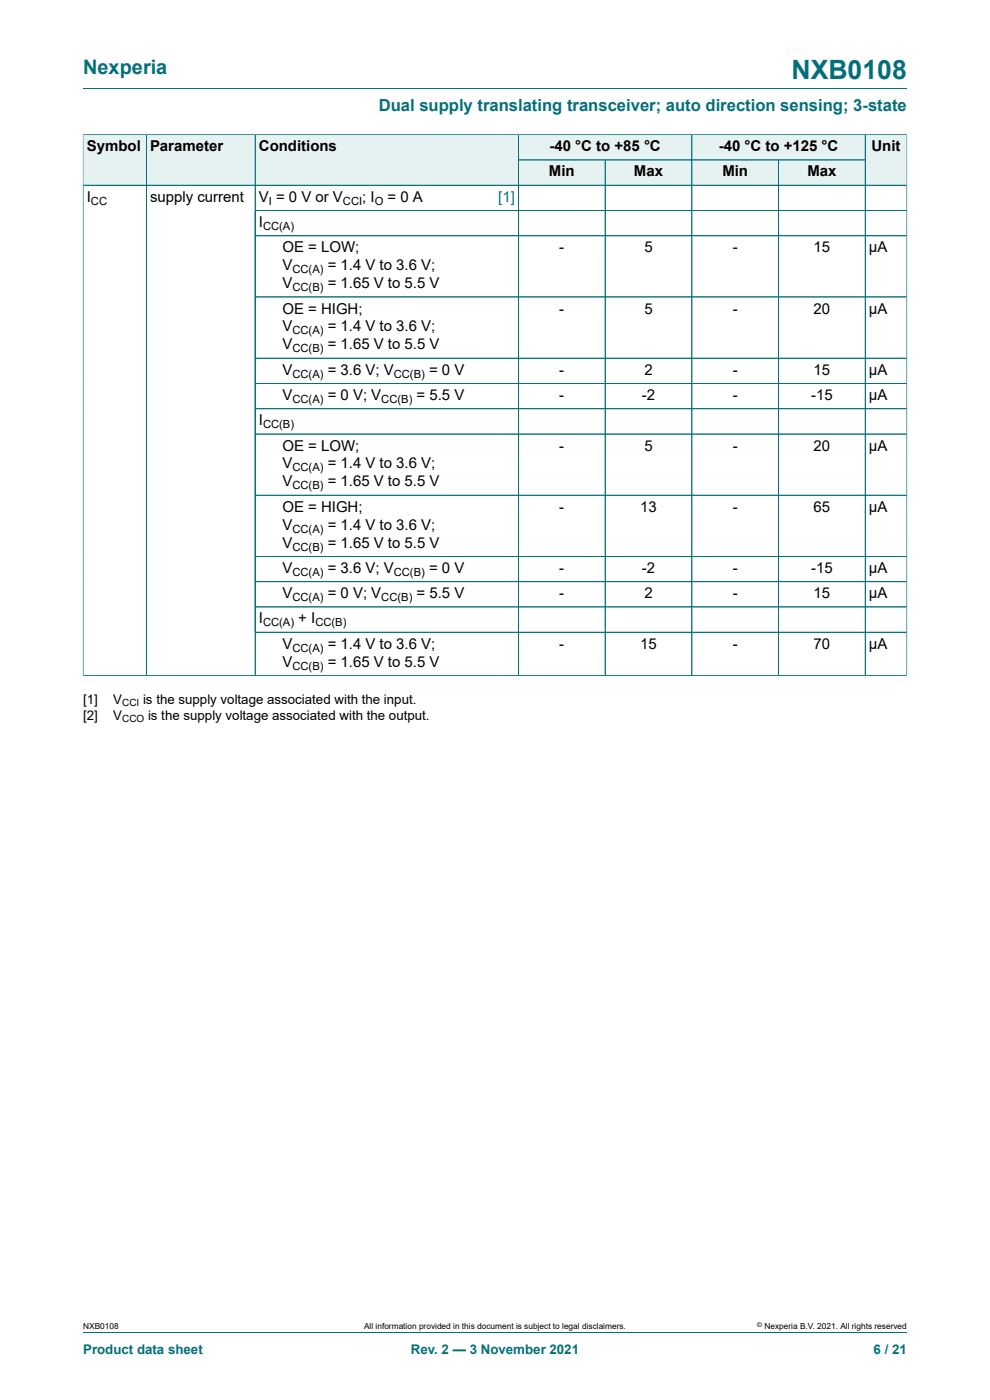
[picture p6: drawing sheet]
<svg xmlns="http://www.w3.org/2000/svg" width="210mm" height="297mm" viewBox="0 0 210 297" stroke-linecap="round" stroke-linejoin="round" font-family="sans-serif">
<defs><g id="words">
<text font-size="5.6" fill="#036f7b" x="167.9" y="16.8">NXB0108</text>
<text font-size="4.2" fill="#036f7b" x="17.6" y="15.6">Nexperia</text>
<text font-size="3.5" fill="#036f7b" x="80.3" y="23.7">Dual supply translating transceiver; auto direction sensing; 3-state</text>
<g font-size="3.2">
<text x="18.4" y="32.1">Symbol</text>
<text x="31.8" y="32.1">Parameter</text>
<text x="54.9" y="32.1">Conditions</text>
<text x="116.6" y="32.1">-40 °C to +85 °C</text>
<text x="152.5" y="32.1">-40 °C to +125 °C</text>
<text x="184.9" y="32.1">Unit</text>
<text x="116.4" y="37.4">Min</text>
<text x="134.5" y="37.4">Max</text>
<text x="153.2" y="37.4">Min</text>
<text x="171.3" y="37.4">Max</text>
<text x="18.4" y="42.8">I</text>
<text x="31.8" y="42.8">supply current</text>
<text x="54.9" y="42.8">V = 0 V or V</text>
<text x="76.8" y="42.8">; I</text>
<text x="82.2" y="42.8">= 0 A</text>
<text x="54.9" y="48.2">I</text>
<text x="59.9" y="53.5">OE = LOW;</text>
<text x="118.6" y="53.5">-</text>
<text x="136.7" y="53.5">5</text>
<text x="155.4" y="53.5">-</text>
<text x="172.6" y="53.5">15</text>
<text x="184.3" y="53.5">μA</text>
<text x="59.9" y="57.3">V</text>
<text x="69.5" y="57.3">= 1.4 V to 3.6 V;</text>
<text x="59.9" y="61.1">V</text>
<text x="69.5" y="61.1">= 1.65 V to 5.5 V</text>
<text x="59.9" y="66.5">OE = HIGH;</text>
<text x="59.9" y="70.3">V</text>
<text x="69.5" y="70.3">= 1.4 V to 3.6 V;</text>
<text x="118.6" y="66.5">-</text>
<text x="136.7" y="66.5">5</text>
<text x="155.4" y="66.5">-</text>
<text x="172.6" y="66.5">20</text>
<text x="184.3" y="66.5">μA</text>
<text x="59.9" y="74.1">V</text>
<text x="69.5" y="74.1">= 1.65 V to 5.5 V</text>
<text x="59.9" y="79.5">V</text>
<text x="69.5" y="79.5">= 3.6 V; V</text>
<text x="91" y="79.5">= 0 V</text>
<text x="118.6" y="79.5">-</text>
<text x="136.7" y="79.5">2</text>
<text x="155.4" y="79.5">-</text>
<text x="172.6" y="79.5">15</text>
<text x="184.3" y="79.5">μA</text>
<text x="59.9" y="84.9">V</text>
<text x="69.5" y="84.9">= 0 V; V</text>
<text x="88.4" y="84.9">= 5.5 V</text>
<text x="118.6" y="84.9">-</text>
<text x="136.2" y="84.9">-2</text>
<text x="155.4" y="84.9">-</text>
<text x="172.1" y="84.9">-15</text>
<text x="184.3" y="84.9">μA</text>
<text x="54.9" y="90.2">I</text>
<text x="59.9" y="95.6">OE = LOW;</text>
<text x="118.6" y="95.6">-</text>
<text x="136.7" y="95.6">5</text>
<text x="155.4" y="95.6">-</text>
<text x="172.6" y="95.6">20</text>
<text x="184.3" y="95.6">μA</text>
<text x="59.9" y="99.4">V</text>
<text x="69.5" y="99.4">= 1.4 V to 3.6 V;</text>
<text x="59.9" y="103.2">V</text>
<text x="69.5" y="103.2">= 1.65 V to 5.5 V</text>
<text x="59.9" y="108.6">OE = HIGH;</text>
<text x="59.9" y="112.4">V</text>
<text x="69.5" y="112.4">= 1.4 V to 3.6 V;</text>
<text x="118.6" y="108.6">-</text>
<text x="135.8" y="108.6">13</text>
<text x="155.4" y="108.6">-</text>
<text x="172.6" y="108.6">65</text>
<text x="184.3" y="108.6">μA</text>
<text x="59.9" y="116.2">V</text>
<text x="69.5" y="116.2">= 1.65 V to 5.5 V</text>
<text x="59.9" y="121.5">V</text>
<text x="69.5" y="121.5">= 3.6 V; V</text>
<text x="91" y="121.5">= 0 V</text>
<text x="118.6" y="121.5">-</text>
<text x="136.2" y="121.5">-2</text>
<text x="155.4" y="121.5">-</text>
<text x="172.1" y="121.5">-15</text>
<text x="184.3" y="121.5">μA</text>
<text x="59.9" y="126.9">V</text>
<text x="69.5" y="126.9">= 0 V; V</text>
<text x="88.4" y="126.9">= 5.5 V</text>
<text x="118.6" y="126.9">-</text>
<text x="136.7" y="126.9">2</text>
<text x="155.4" y="126.9">-</text>
<text x="172.6" y="126.9">15</text>
<text x="184.3" y="126.9">μA</text>
<text x="54.9" y="132.3">I</text>
<text x="59.9" y="137.6">V</text>
<text x="63.3" y="132.3">+ I</text>
<text x="69.5" y="137.6">= 1.4 V to 3.6 V;</text>
<text x="118.6" y="137.6">-</text>
<text x="135.8" y="137.6">15</text>
<text x="155.4" y="137.6">-</text>
<text x="172.6" y="137.6">70</text>
<text x="184.3" y="137.6">μA</text>
<text x="59.9" y="141.4">V</text>
<text x="69.5" y="141.4">= 1.65 V to 5.5 V</text>
</g>
<text font-size="3.2" fill="#00f" x="105.7" y="42.8">[1]</text>
<g font-size="2.8">
<text x="17.6" y="149.3">[1]</text>
<text x="24" y="149.3">V</text>
<text x="30.3" y="149.3">is the supply voltage associated with the input.</text>
<text x="17.6" y="152.6">[2]</text>
<text x="24" y="152.6">V</text>
<text x="31.4" y="152.6">is the supply voltage associated with the output.</text>
</g>
<g font-size="2.8" fill="#036f7b">
<text x="17.6" y="287.2">Product data sheet</text>
<text x="87.2" y="287.2">Rev. 2 — 3 November 2021</text>
<text x="185.3" y="287.2">6 / 21</text>
</g>
<g font-size="2.4">
<text x="19.3" y="43.4">CC</text>
<text x="57" y="43.4">I</text>
<text x="72.8" y="43.4">CCI</text>
<text x="79.5" y="43.4">O</text>
<text x="55.8" y="48.8">CC(A)</text>
<text x="62" y="58">CC(A)</text>
<text x="62" y="61.8">CC(B)</text>
<text x="62" y="70.9">CC(A)</text>
<text x="62" y="74.7">CC(B)</text>
<text x="62" y="80.1">CC(A)</text>
<text x="83.5" y="80.1">CC(B)</text>
<text x="62" y="85.5">CC(A)</text>
<text x="80.9" y="85.5">CC(B)</text>
<text x="55.8" y="90.8">CC(B)</text>
<text x="62" y="100">CC(A)</text>
<text x="62" y="103.8">CC(B)</text>
<text x="62" y="113">CC(A)</text>
<text x="62" y="116.8">CC(B)</text>
<text x="62" y="122.2">CC(A)</text>
<text x="83.5" y="122.2">CC(B)</text>
<text x="62" y="127.5">CC(A)</text>
<text x="80.9" y="127.5">CC(B)</text>
<text x="55.8" y="132.9">CC(A)</text>
<text x="66.9" y="132.9">CC(B)</text>
<text x="62" y="138.2">CC(A)</text>
<text x="62" y="142.1">CC(B)</text>
</g>
<g font-size="2.1">
<text x="25.9" y="149.8">CCI</text>
<text x="25.9" y="153.2">CCO</text>
</g>
<g font-size="1.8">
<text x="17.6" y="282">NXB0108</text>
<text x="77.2" y="282">All information provided in this document is subject to legal disclaimers.</text>
<text x="162.2" y="282">Nexperia B.V. 2021. All rights reserved</text>
</g>
<text font-size="1.4" x="160.6" y="281.6">©</text>
</g></defs>
<path d="M17.6 18.8h174.8M110 28.6h36.8v5.3h-36.8z" fill="none" stroke="#036f7b" stroke-width=".21"/>
<path d="M110.1 28.6h36.6v5.3h-36.6z" fill="#e6f1f2"/>
<path d="M146.8 28.6h36.7v5.3h-36.7z" fill="none" stroke="#036f7b" stroke-width=".21"/>
<path d="M146.8 28.6h36.7v5.3h-36.7z" fill="#e6f1f2"/>
<path d="M17.6 28.5v10.8h13.4v-10.7h-13.4" fill="none" stroke="#036f7b" stroke-width=".21"/>
<path d="M17.7 28.6h13.3v10.6h-13.3z" fill="#e6f1f2"/>
<path d="M31 28.6h23.1v10.7h-23.1z" fill="none" stroke="#036f7b" stroke-width=".21"/>
<path d="M31.1 28.6h23v10.6h-23z" fill="#e6f1f2"/>
<path d="M54.1 28.6h55.9v10.7h-55.9z" fill="none" stroke="#036f7b" stroke-width=".21"/>
<g fill="#e6f1f2">
<path d="M54.2 28.6h55.7v10.6h-55.7z"/>
<path d="M110.1 34h18.2v5.2h-18.2z"/>
</g>
<path d="M110 33.9h18.4v5.4h-18.4z" fill="none" stroke="#036f7b" stroke-width=".21"/>
<path d="M128.4 34h18.3v5.2h-18.3z" fill="#e6f1f2"/>
<path d="M128.4 33.9h18.4v5.4h-18.4z" fill="none" stroke="#036f7b" stroke-width=".21"/>
<path d="M146.8 34h18.3v5.2h-18.3z" fill="#e6f1f2"/>
<path d="M146.8 33.9h18.4v5.4h-18.4z" fill="none" stroke="#036f7b" stroke-width=".21"/>
<path d="M165.2 34h18.3v5.2h-18.3z" fill="#e6f1f2"/>
<path d="M192.4 28.5v10.8h-27.2v-5.4h18.3M192.4 28.6h-8.9v10.7" fill="none" stroke="#036f7b" stroke-width=".21"/>
<path d="M183.6 28.6h8.7v10.6h-8.7z" fill="#e6f1f2"/>
<g fill="none" stroke="#036f7b" stroke-width=".21">
<path d="M17.6 39.3h174.8M17.6 28.6v114.8M17.7 28.6h174.6M31 28.6v114.7M54.1 28.6v114.7M110 28.6v114.7M110.1 33.9h73.4M128.4 34v109.3M146.8 28.6v114.7M165.2 34v109.3M183.5 28.6v114.7M192.4 28.6v114.8"/>
<path d="M54.1 44.7h138.3M192.4 50h-138.3M54.1 63h138.3M54.1 76h138.3M54.1 86.7h138.3M192.4 81.4h-138.3M192.4 92.1h-138.3M54.1 105.1h138.3M192.4 118h-138.3M54.1 123.4h138.3M54.1 128.8h138.3M54.1 134.1h138.3"/>
<path d="M17.6 143.3h174.8M17.6 282.6h174.8"/>
</g>
<use href="#words"/>
</svg>
